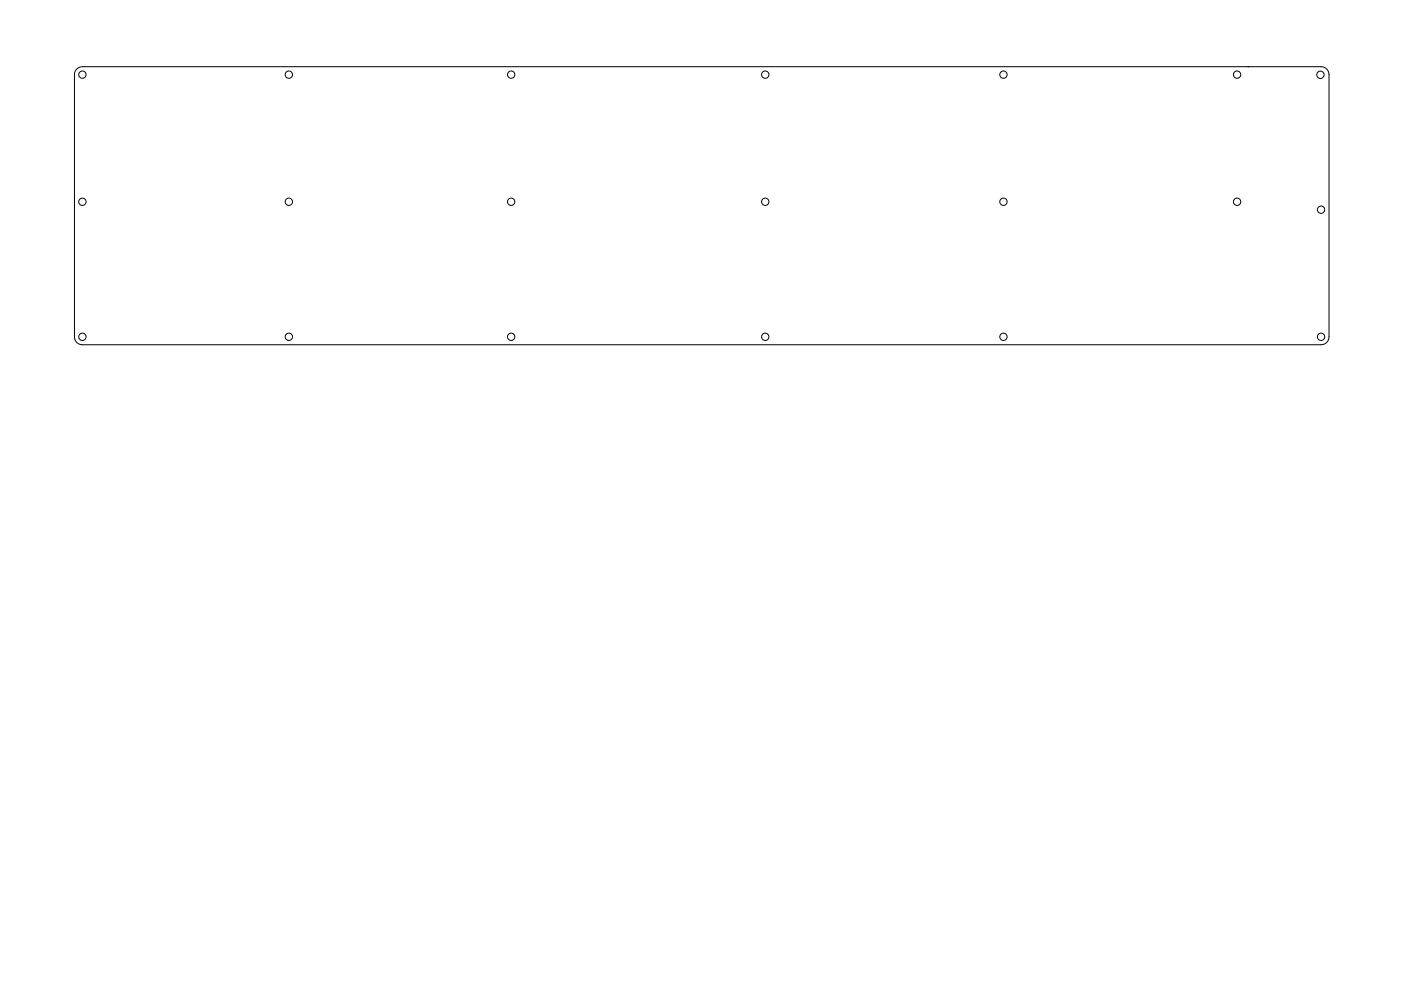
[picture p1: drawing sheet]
<svg xmlns="http://www.w3.org/2000/svg" width="420mm" height="297mm" viewBox="0 0 420 297" stroke-linecap="round" stroke-linejoin="round" font-family="sans-serif">
<g fill="none" stroke="#000" stroke-width=".3">
<path d="M374.3 20h.1M23 20.7l.9-.6 .8-.1h371.5a2.38 2.38 0 0 1 2.4 2.4v78.6a2.38 2.38 0 0 1-2.4 2.3h-371.5a2.38 2.38 0 0 1-2.4-2.3v-78.6l.3-1z"/>
<circle cx="24.7" cy="22.4" r="1.1"/>
<circle cx="86.6" cy="22.4" r="1.1"/>
<circle cx="153.3" cy="22.4" r="1.1"/>
<circle cx="229.5" cy="22.4" r="1.1"/>
<circle cx="300.9" cy="22.4" r="1.1"/>
<circle cx="371" cy="22.4" r="1.1"/>
<circle cx="396" cy="22.4" r="1.1"/>
<circle cx="24.7" cy="60.5" r="1.1"/>
<circle cx="86.6" cy="60.5" r="1.1"/>
<circle cx="153.3" cy="60.5" r="1.1"/>
<circle cx="229.5" cy="60.5" r="1.1"/>
<circle cx="300.9" cy="60.5" r="1.1"/>
<circle cx="371" cy="60.5" r="1.1"/>
<circle cx="396.2" cy="62.9" r="1.1"/>
<circle cx="24.7" cy="101" r="1.1"/>
<circle cx="86.6" cy="101" r="1.1"/>
<circle cx="153.3" cy="101" r="1.1"/>
<circle cx="229.5" cy="101" r="1.1"/>
<circle cx="300.9" cy="101" r="1.1"/>
<circle cx="396.2" cy="101" r="1.1"/>
</g>
</svg>
